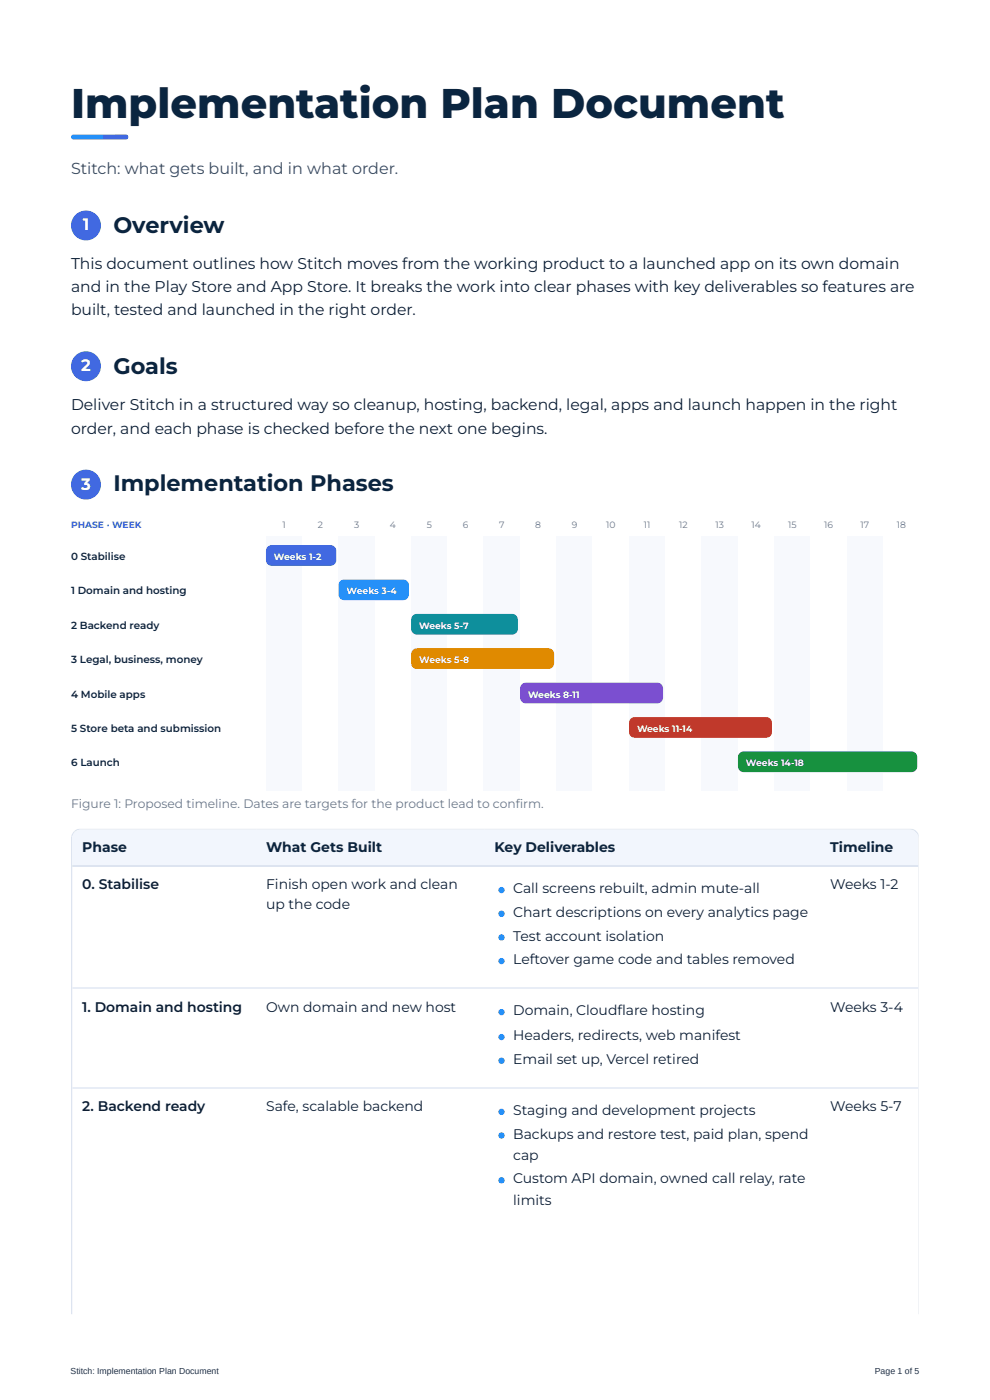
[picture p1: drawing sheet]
<svg xmlns="http://www.w3.org/2000/svg" width="210mm" height="297mm" viewBox="0 0 210 297" stroke-linecap="round" stroke-linejoin="round" font-family="sans-serif">
<defs><g id="words">
<text font-size="8.8" fill="#0a2540" x="15.1" y="25.1">Implementation Plan Document</text>
<g font-size="4.8" fill="#0a2540">
<text x="24.1" y="49.5">Overview</text>
<text x="24.1" y="79.4">Goals</text>
<text x="24.1" y="104.2">Implementation Phases</text>
</g>
<g font-size="3.5" fill="#fff">
<text x="17.6" y="48.9">1</text>
<text x="17.2" y="78.8">2</text>
<text x="17.2" y="104">3</text>
</g>
<text font-size="3.4" fill="#3a4a63" x="15.1" y="37">Stitch: what gets built, and in what order.</text>
<g font-size="3.3" fill="#0f1f33">
<text x="15.1" y="57.2">This document outlines how Stitch moves from the working product to a launched app on its own domain</text>
<text x="15.1" y="61.9">and in the Play Store and App Store. It breaks the work into clear phases with key deliverables so features are</text>
<text x="15.1" y="66.9">built, tested and launched in the right order.</text>
<text x="15.1" y="87">Deliver Stitch in a structured way so cleanup, hosting, backend, legal, apps and launch happen in the right</text>
<text x="15.1" y="92.1">order, and each phase is checked before the next one begins.</text>
</g>
<g font-size="3" fill="#0a2540">
<text x="17.5" y="181">Phase</text>
<text x="56.5" y="181">What Gets Built</text>
<text x="105" y="181">Key Deliverables</text>
<text x="176.3" y="181">Timeline</text>
</g>
<g font-size="3" fill="#0f1f33">
<text x="17.5" y="188.9">0. Stabilise</text>
<text x="56.5" y="188.9">Finish open work and clean</text>
<text x="109" y="189.7">Call screens rebuilt, admin mute-all</text>
<text x="176.3" y="188.9">Weeks 1-2</text>
<text x="56.5" y="193.1">up the code</text>
<text x="109" y="194.7">Chart descriptions on every analytics page</text>
<text x="109" y="199.8">Test account isolation</text>
<text x="109" y="204.8">Leftover game code and tables removed</text>
<text x="17.5" y="214.8">1. Domain and hosting</text>
<text x="56.5" y="214.8">Own domain and new host</text>
<text x="109" y="215.6">Domain, Cloudfare hosting</text>
<text x="131.1" y="215.6">l</text>
<text x="176.3" y="214.8">Weeks 3-4</text>
<text x="109" y="220.9">Headers, redirects, web manifest</text>
<text x="109" y="226">Email set up, Vercel retired</text>
<text x="17.5" y="236">2. Backend ready</text>
<text x="56.5" y="236">Safe, scalable backend</text>
<text x="109" y="236.8">Staging and development projects</text>
<text x="176.3" y="236">Weeks 5-7</text>
<text x="109" y="241.8">Backups and restore test, paid plan, spend</text>
<text x="109" y="246.3">cap</text>
<text x="109" y="251.4">Custom API domain, owned call relay, rate</text>
<text x="109" y="255.9">limits</text>
</g>
<g font-size="2.6" fill="#6b7690">
<text x="15.1" y="171.7">Figure 1: Proposed timeline. Dates are targets for the product lead to confrm.</text>
<text x="109.5" y="171.7">i</text>
</g>
<g font-size="2.2" fill="#0a2540">
<text x="15.1" y="118.9">0 Stabilise</text>
<text x="15.1" y="126.3">1 Domain and hosting</text>
<text x="15.1" y="133.6">2 Backend ready</text>
<text x="15.1" y="140.9">3 Legal, business, money</text>
<text x="15.1" y="148.2">4 Mobile apps</text>
<text x="15.1" y="155.5">5 Store beta and submission</text>
<text x="15.1" y="162.8">6 Launch</text>
</g>
<text font-size="1.9" fill="#4169e1" x="15.1" y="112.1">PHASE · WEEK</text>
<g font-size="1.9" fill="#6b7690">
<text x="60" y="112.1">1</text>
<text x="67.5" y="112.1">2</text>
<text x="75.2" y="112.1">3</text>
<text x="82.8" y="112.1">4</text>
<text x="90.6" y="112.1">5</text>
<text x="98.3" y="112.1">6</text>
<text x="106" y="112.1">7</text>
<text x="113.7" y="112.1">8</text>
<text x="121.4" y="112.1">9</text>
<text x="128.7" y="112.1">10</text>
<text x="136.7" y="112.1">11</text>
<text x="144.2" y="112.1">12</text>
<text x="151.9" y="112.1">13</text>
<text x="159.6" y="112.1">14</text>
<text x="167.4" y="112.1">15</text>
<text x="175" y="112.1">16</text>
<text x="182.8" y="112.1">17</text>
<text x="190.4" y="112.1">18</text>
</g>
<g font-size="1.9" fill="#fff">
<text x="58.2" y="118.9">Weeks 1-2</text>
<text x="73.6" y="126.3">Weeks 3-4</text>
<text x="89" y="133.6">Weeks 5-7</text>
<text x="89" y="140.9">Weeks 5-8</text>
<text x="112.1" y="148.2">Weeks 8-11</text>
<text x="135.3" y="155.5">Weeks 11-14</text>
<text x="158.4" y="162.8">Weeks 14-18</text>
</g>
<g font-size="1.9" fill="#2c313c">
<text x="15" y="291.8">Stitch: Implementation Plan Document</text>
<text x="185.8" y="291.8">Page 1 of 5</text>
</g>
</g></defs>
<g fill="#dde4f0">
<path d="M15.1 175.9h180v1.3h-180z"/>
<path d="M194 175.9h1.1v103.3h-1.1z"/>
<path d="M15.1 175.9h1.2v103.3h-1.2z"/>
</g>
<path d="M15.3 176.2h39.2v7.9h-39.2z" fill="#f2f6fd"/>
<path d="M15.3 184h39.2" fill="none" stroke="#dde4f0" stroke-width=".26"/>
<path d="M54.5 176.2h48.4v7.9h-48.4z" fill="#f2f6fd"/>
<path d="M54.5 184h48.4" fill="none" stroke="#dde4f0" stroke-width=".26"/>
<path d="M102.9 176.2h71.2v7.9h-71.2z" fill="#f2f6fd"/>
<path d="M102.9 184h71.2" fill="none" stroke="#dde4f0" stroke-width=".26"/>
<path d="M174.1 176.2h20.9v7.9h-20.9z" fill="#f2f6fd"/>
<path d="M174.1 184h20.9" fill="none" stroke="#dde4f0" stroke-width=".26"/>
<path d="M15.3 209.9h179.7M15.3 231.1h179.7" fill="none" stroke="#e8edf6" stroke-width=".26"/>
<g fill="#4169e1">
<circle cx="18.3" cy="47.9" r="3.2"/>
<circle cx="18.3" cy="77.8" r="3.2"/>
<circle cx="18.3" cy="102.9" r="3.2"/>
</g>
<path d="M56.5 113.8h7.7v54.1h-7.7z" fill="#f7f9fd"/>
<path d="M64.2 113.8h7.7v54.1h-7.7z" fill="#fff"/>
<path d="M71.9 113.8h7.7v54.1h-7.7z" fill="#f7f9fd"/>
<path d="M79.6 113.8h7.7v54.1h-7.7z" fill="#fff"/>
<path d="M87.3 113.8h7.7v54.1h-7.7z" fill="#f7f9fd"/>
<path d="M95 113.8h7.7v54.1h-7.7z" fill="#fff"/>
<path d="M102.7 113.8h7.7v54.1h-7.7z" fill="#f7f9fd"/>
<path d="M110.4 113.8h7.8v54.1h-7.8z" fill="#fff"/>
<path d="M118.2 113.8h7.7v54.1h-7.7z" fill="#f7f9fd"/>
<path d="M125.9 113.8h7.7v54.1h-7.7z" fill="#fff"/>
<path d="M133.6 113.8h7.7v54.1h-7.7z" fill="#f7f9fd"/>
<path d="M141.3 113.8h7.7v54.1h-7.7z" fill="#fff"/>
<path d="M149 113.8h7.7v54.1h-7.7z" fill="#f7f9fd"/>
<path d="M156.7 113.8h7.7v54.1h-7.7z" fill="#fff"/>
<path d="M164.4 113.8h7.7v54.1h-7.7z" fill="#f7f9fd"/>
<path d="M172.1 113.8h7.7v54.1h-7.7z" fill="#fff"/>
<path d="M179.8 113.8h7.7v54.1h-7.7z" fill="#f7f9fd"/>
<path d="M187.5 113.8h7.6v54.1h-7.6z" fill="#fff"/>
<path d="M56.8 116.1l.9-.3h12.5a1.22 1.22 0 0 1 1.2 1.2v1.9a1.22 1.22 0 0 1-1.2 1.3h-12.5a1.22 1.22 0 0 1-1.2-1.3v-2.1z" fill="#4169e1"/>
<path d="M72.3 123.4l.8-.3h12.5a1.22 1.22 0 0 1 1.2 1.2v2a1.22 1.22 0 0 1-1.2 1.2h-12.5a1.22 1.22 0 0 1-1.2-1.2v-2.2z" fill="#1e90ff"/>
<path d="M87.7 130.7l.8-.3h20.2a1.22 1.22 0 0 1 1.3 1.2v2a1.22 1.22 0 0 1-1.3 1.2h-20.2a1.22 1.22 0 0 1-1.2-1.2v-2.2z" fill="#0e8f9c"/>
<path d="M87.7 138.1l.8-.4h28a1.22 1.22 0 0 1 1.2 1.2v2a1.22 1.22 0 0 1-1.2 1.2h-28a1.22 1.22 0 0 1-1.2-1.2v-2.1z" fill="#e08a00"/>
<path d="M110.8 145.4l.9-.4h27.9a1.22 1.22 0 0 1 1.2 1.2v2a1.22 1.22 0 0 1-1.2 1.2h-27.9a1.22 1.22 0 0 1-1.3-1.2l.1-2.1z" fill="#7b4fd0"/>
<path d="M133.9 152.7l.9-.4h27.9a1.22 1.22 0 0 1 1.2 1.2v2a1.22 1.22 0 0 1-1.2 1.2h-27.9a1.22 1.22 0 0 1-1.2-1.2v-2.1z" fill="#c0392b"/>
<path d="M157.1 160l.8-.4h35.7a1.22 1.22 0 0 1 1.2 1.2v2a1.22 1.22 0 0 1-1.2 1.2h-35.7a1.22 1.22 0 0 1-1.2-1.2v-2.1z" fill="#17913f"/>
<g fill="#1e90ff">
<circle cx="106.5" cy="189" r=".66"/>
<circle cx="106.5" cy="194.1" r=".66"/>
<circle cx="106.5" cy="199.1" r=".66"/>
<circle cx="106.5" cy="204.1" r=".66"/>
<circle cx="106.5" cy="215" r=".66"/>
<circle cx="106.5" cy="220.3" r=".66"/>
<circle cx="106.5" cy="225.3" r=".66"/>
<circle cx="106.5" cy="236.1" r=".66"/>
<circle cx="106.5" cy="241.2" r=".66"/>
<circle cx="106.5" cy="250.7" r=".66"/>
</g>
<use href="#words"/>
</svg>
